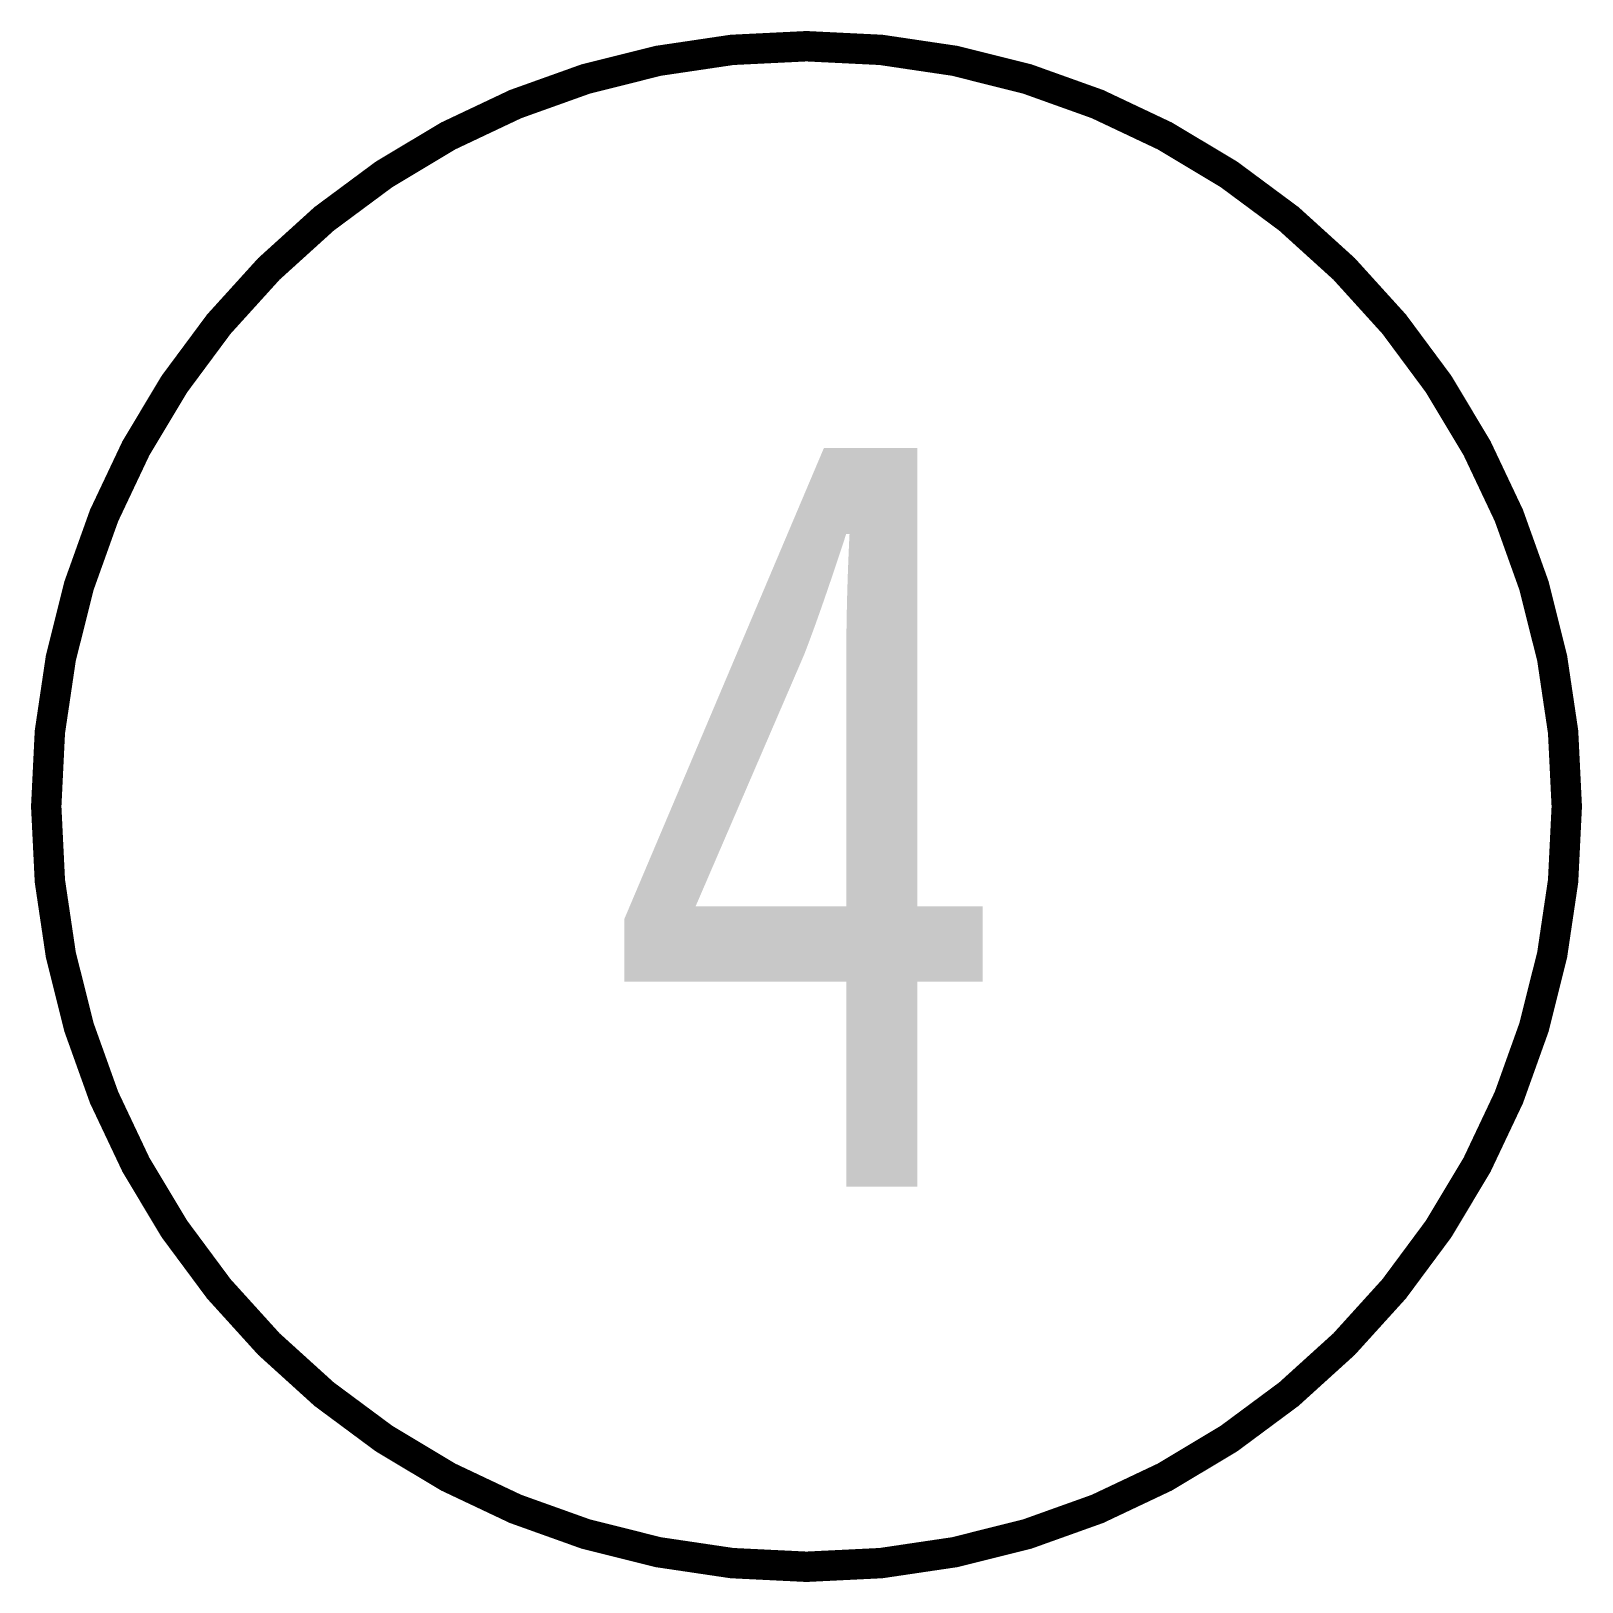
# Model space of a CAD drawing. Header units: inches. Extents: x -2.55 to 2.55, y -2.55 to 2.55.
import ezdxf
from ezdxf.enums import TextEntityAlignment as Align

# ---------------------------------------------------------------- set-up
doc = ezdxf.new("R2010")
doc.units = ezdxf.units.IN
doc.header["$MEASUREMENT"] = 0
doc.styles.add('HZ', font='', dxfattribs={"width": 0.8})
doc.styles.get('HZ').set_extended_font_data('SimSun')

msp = doc.modelspace()

# ---------------------------------------------------------------- linework, layer by layer
at = {"const_width": 0.1}
msp.add_lwpolyline([(-2.5, 0, 1), (2.5, 0, 1)], format="xyb", close=True, dxfattribs=at)

# ---------------------------------------------------------------- texts
at = {"color": 7, "style": 'HZ', "width": 0.8}
msp.add_text('4', height=2.5, dxfattribs=at).set_placement((0, 0), align=Align.MIDDLE_CENTER)

doc.saveas('drawing.dxf')
